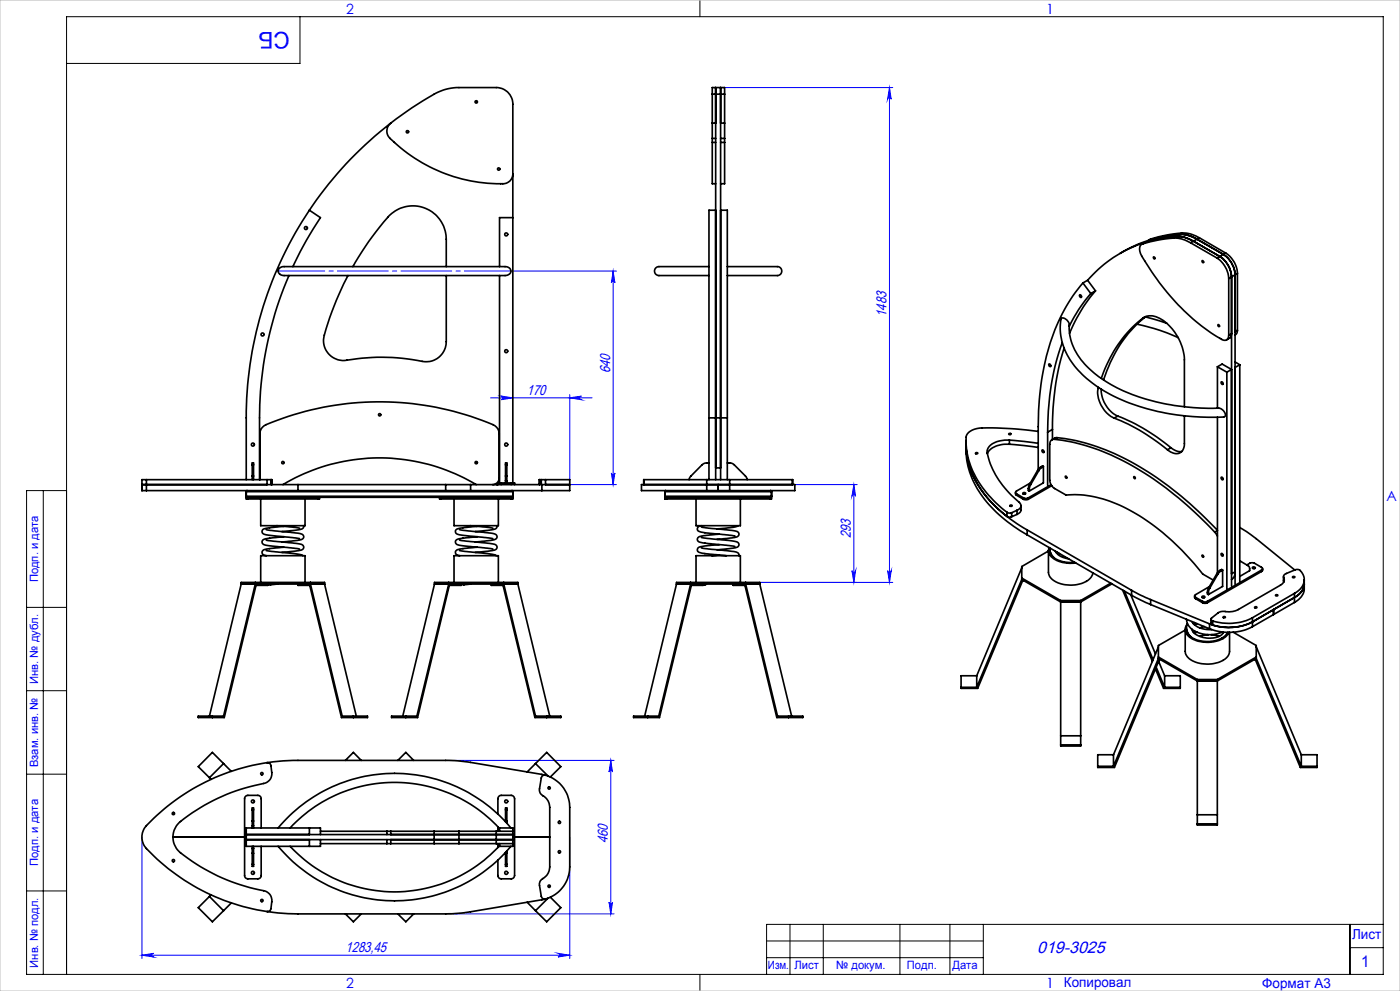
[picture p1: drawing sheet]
<svg xmlns="http://www.w3.org/2000/svg" width="420mm" height="297mm" viewBox="0 0 420 297" stroke-linecap="round" stroke-linejoin="round" font-family="sans-serif">
<defs><g id="words">
<text font-size="6.9" fill="#00f" x="86.9" y="9.4" transform="rotate(-180 86.9 9.4)">СБ</text>
<text font-size="5" fill="#00f" x="311.1" y="285.7">019-3025</text>
<text font-size="4.8" fill="#00f" x="408.3" y="289.7">1</text>
<g font-size="4.3" fill="#00f">
<text x="265.9" y="95" transform="rotate(-90 265.9 95)">1483</text>
<text x="183" y="111.8" transform="rotate(-90 183 111.8)">640</text>
<text x="158" y="118.3">170</text>
<text x="255.2" y="161.4" transform="rotate(-90 255.2 161.4)">293</text>
<text x="182.3" y="252.7" transform="rotate(-90 182.3 252.7)">460</text>
<text x="103.6" y="285.3">1283,45</text>
</g>
<g font-size="4.2" fill="#00f">
<text x="103.8" y="4.2">2</text>
<text x="313.8" y="4.2">1</text>
<text x="415.9" y="150.2">A</text>
<text x="103.8" y="296.2">2</text>
<text x="313.8" y="296.2">1</text>
</g>
<g font-size="4.1" fill="#00f">
<text x="405.6" y="281.5">Лист</text>
<text x="319.2" y="295.9">Копировал</text>
<text x="378.7" y="296">Формат А3</text>
</g>
<g font-size="3.4" fill="#00f">
<text x="11.4" y="174.5" transform="rotate(-90 11.4 174.5)">Подп. и дата</text>
<text x="11.4" y="205" transform="rotate(-90 11.4 205)">Инв. № дубл.</text>
<text x="11.4" y="229.9" transform="rotate(-90 11.4 229.9)">Взам. инв. №</text>
<text x="11.4" y="259.5" transform="rotate(-90 11.4 259.5)">Подп. и дата</text>
<text x="11.4" y="290" transform="rotate(-90 11.4 290)">Инв. № подл.</text>
<text x="230.4" y="290.4">Изм.</text>
<text x="238.3" y="290.4">Лист</text>
<text x="250.9" y="290.4">№ докум.</text>
<text x="272.1" y="290.4">Подп.</text>
<text x="285.7" y="290.5">Дата</text>
</g>
</g></defs>
<g fill="none" stroke="#00f" stroke-width=".3">
<path d="M217.4 26.2h50.4M266.8 26.2v148.4M266.8 26.2l.6 3.5a.55 .55 0 0 0-.6-.5 .55 .55 0 0 0-.5 .5zM153.5 81.2h31.4M183.9 81.2v64M183.9 81.2l.6 3.5a.53 .53 0 0 0-.6-.5 .53 .53 0 0 0-.5 .5zM147.1 119.2h30.5M150.4 118.7l3.4 .5-3.4 .6a.55 .55 0 0 0 .5-.5 .55 .55 0 0 0-.5-.6zM170.9 118.2v27M170.9 119.2l3.5-.5a.55 .55 0 0 0-.5 .6 .55 .55 0 0 0 .5 .5zM133.7 145.2h51.2M183.4 141.7a.53 .53 0 0 0 .5 .5 .53 .53 0 0 0 .6-.5l-.6 3.5z"/>
<path d="M238.4 145.2h18.7M256.2 145.2v29.4M256.2 145.2l.5 3.5a.55 .55 0 0 0-.6-.5 .55 .55 0 0 0-.5 .5zM228 174.6h39.8M255.6 171a.55 .55 0 0 0 .5 .6 .55 .55 0 0 0 .6-.6l-.5 3.6zM266.3 171a.55 .55 0 0 0 .5 .6 .55 .55 0 0 0 .6-.6l-.6 3.6zM133.7 227.9h50.5M183.2 227.9v46M183.2 227.9l.6 3.5a.53 .53 0 0 0-.6-.5 .53 .53 0 0 0-.5 .5zM42.6 250.9v36.4M170.9 250.9v36.4M133.7 273.9h50.5"/>
<path d="M182.7 270.4a.53 .53 0 0 0 .5 .5 .53 .53 0 0 0 .6-.5l-.6 3.5zM42.6 286.3l3.5-.6a.55 .55 0 0 0-.6 .6 .55 .55 0 0 0 .6 .5zM42.6 286.3h128.3M167.4 285.7l3.5 .6-3.5 .5a.55 .55 0 0 0 .5-.5 .55 .55 0 0 0-.5-.6z"/>
</g>
<path d="M83.2 81.2h70.3" fill="none" stroke="#00f" stroke-width=".3" stroke-dasharray="15.2 1.3 1.3 1.3" stroke-dashoffset="1"/>
<g fill="none" stroke="#000" stroke-width=".3">
<path d="M90 5v14h-70M210 0v5M13 147v145M20 147h-12v145h407v-287h-395v287M8 182h12M8 207h12M8 232h12M8 267h12M237 277v15M247 277v15M270 277v15M285 277v15"/>
<path d="M295 277v15M405 277v15M415 277h-185v15M210 292v5M230 282h65M230 287h65M405 284h10"/>
</g>
<path d="M0 0h420v297h-420z" fill="none" stroke="#c0c0c0" stroke-width=".3"/>
<g fill="#00f">
<path d="M150.4 118.7l3.4 .5-3.4 .6a.55 .55 0 0 0 .5-.5 .55 .55 0 0 0-.5-.6zM170.9 119.2l3.5-.5a.55 .55 0 0 0-.5 .6 .55 .55 0 0 0 .5 .5zM42.6 286.3l3.5-.6a.55 .55 0 0 0-.6 .6 .55 .55 0 0 0 .6 .5zM167.4 285.7l3.5 .6-3.5 .5a.55 .55 0 0 0 .5-.5 .55 .55 0 0 0-.5-.6z"/>
<path d="M182.7 270.4a.53 .53 0 0 0 .5 .5 .53 .53 0 0 0 .6-.5l-.6 3.5zM183.2 227.9l.6 3.5a.53 .53 0 0 0-.6-.5 .53 .53 0 0 0-.5 .5zM255.6 171a.55 .55 0 0 0 .5 .6 .55 .55 0 0 0 .6-.6l-.5 3.6zM256.2 145.2l.5 3.5a.55 .55 0 0 0-.6-.5 .55 .55 0 0 0-.5 .5zM266.3 171a.55 .55 0 0 0 .5 .6 .55 .55 0 0 0 .6-.6l-.6 3.6zM266.8 26.2l.6 3.5a.55 .55 0 0 0-.6-.5 .55 .55 0 0 0-.5 .5z"/>
<path d="M183.9 81.2l.6 3.5a.53 .53 0 0 0-.6-.5 .53 .53 0 0 0-.5 .5zM183.4 141.7a.53 .53 0 0 0 .5 .5 .53 .53 0 0 0 .6-.5l-.6 3.5z"/>
</g>
<g fill="none" stroke="#000" stroke-width=".5">
<path d="M117.2 36.9a75.3 75.3 0 0 1 15.9-10l3.8-.7h12a4.9 4.9 0 0 1 4.9 5.1v113.4M117.2 36.9a3 3 0 0 0-.2 4.6 46.6 46.6 0 0 0 34.9 13.4 3 3 0 0 0 1.9-2.8M117.2 36.9a110.6 110.6 0 0 0-24.4 26.1M213.7 36.9v4.6M213.7 28.2v8.7M213.7 28.2v-2h3.7v2M213.7 28.2h3.7M214.7 28.2v8.7h-1M214.7 26.2v2zM214.7 28.2v97M216.2 28.2v8.7h1.2M216.2 26.2v2"/>
<path d="M216.2 28.2v97M217.4 36.9v4.6M217.4 28.2v8.7M213.7 42.7v12.4h1M213.7 41.5h1M213.7 42.7h1M213.7 41.5v1.2M216.2 41.5h1.2M216.2 42.7h1.2M217.4 42.7v12.4h-1.2M217.4 41.5v1.2M92.8 63l3.3 2.2a104.6 104.6 0 0 0-8.2 14.7"/>
<path d="M92.8 63a111.2 111.2 0 0 0-18.9 62.2v18.6M105.9 79.9a79.5 79.5 0 0 1 11.7-16 10 10 0 0 1 10.6-1.2 10 10 0 0 1 5.7 9v8.2M153.8 65.2h-3.9v14.7M212.7 79.9h-12.5a5.6 5.6 0 0 0-3.5 .4 1.5 1.5 0 0 0 .1 1.9 1.5 1.5 0 0 0 1.7 .4h14.2M218.2 79.9h12.5a5.6 5.6 0 0 1 3.5 .4 1.5 1.5 0 0 1-.1 1.9 1.5 1.5 0 0 1-1.8 .4h-14.1M343.5 72.6l-.1 .1M343.5 72.6l-1 .6M345.3 71.6l-.8 .5M346.1 77h.2a.27 .27 0 0 1 .2 .3 .27 .27 0 0 1-.3 .3zM351.9 71.4a9 9 0 0 1 5.3 1.4M351.9 71.4a31.9 31.9 0 0 0-9.7 2l-.3 .8v1.1a15.4 15.4 0 0 0 3 5.2 63.8 63.8 0 0 0 22.1 21.4 1.25 1.25 0 0 0 1.6-1.4M352.8 70.9a9 9 0 0 1 5.2 1.4"/>
<path d="M352.8 70.9a42.3 42.3 0 0 0-9.3 1.7M352.8 70.9a38.2 38.2 0 0 0-26.5 13.1M352.8 70.9l-.9 .5M353.8 70.2a45.3 45.3 0 0 0-9.2 1.8l.7-.4M353.8 70.2a9.4 9.4 0 0 1 5.3 1.5M353.8 70.2a39.6 39.6 0 0 0-17.8 5.7M353.8 70.2l-1 .7M354.5 69.8a9 9 0 0 1 5.3 1.5M354.5 69.8a42.3 42.3 0 0 0-9.2 1.8M354.5 69.8l-.7 .4M357.2 72.8l7.9 4.5M358 72.3l-.8 .5"/>
<path d="M358 72.3l7.9 4.6M359.1 71.7l7.9 4.5M359.1 71.7l-1.1 .6M359.8 71.3l-.7 .4M359.8 71.3l7.9 4.5M360.6 78.1l.3 .1a.29 .29 0 0 1 .2 .3 .29 .29 0 0 1-.2 .2zM365.1 77.3a8 8 0 0 1 3.5 6.2M365.9 76.9a7.6 7.6 0 0 1 3.6 6.1M365.9 76.9l-.8 .4M367 76.2a7.8 7.8 0 0 1 3.5 6.2M367 76.2l-1.1 .7M367.7 75.8a7.6 7.6 0 0 1 3.5 6.1"/>
<path d="M367.7 75.8l-.7 .4M83.8 80.4l1.1-.5h64a5.4 5.4 0 0 1 4.1 .6 1.35 1.35 0 0 1 0 1.6 1.35 1.35 0 0 1-1.5 .5h-63.7a5.5 5.5 0 0 1-4-.6l-.4-.8zM86.7 82.6a107.9 107.9 0 0 0-8.8 42.6v18.6M104.4 82.6a80.9 80.9 0 0 0-7.4 19.2 6 6 0 0 0 7.1 6.1 64.3 64.3 0 0 1 23.5 .5 6 6 0 0 0 6.3-6v-19.8M149.9 82.6v62.1M318.5 95.4a2.39 2.39 0 0 1 2.2 3.1 18.6 18.6 0 0 0 8.2 13.9 55.1 55.1 0 0 0 30.3 9.8l5.8 .1a2.23 2.23 0 0 1 2.6 2.4 15.8 15.8 0 0 1-6.2 .3 61.7 61.7 0 0 1-32.5-9.3 22.8 22.8 0 0 1-10.7-15.6l-.1-.7a8.7 8.7 0 0 1 .4-4zM323.9 88.3l.4 .2 .1 .4a.27 .27 0 0 1-.2 .3 .27 .27 0 0 1-.3-.3zM324.9 84.8a57.4 57.4 0 0 0-12.6 30.5l-.7 7.7-.1 17.7M324.9 84.8l2.3 3.2M326.3 84l-1.4 .8M326.3 84l2.3 3.2M327.2 88a43.4 43.4 0 0 0-6.5 9.8"/>
<path d="M328.6 87.2a47.1 47.1 0 0 0-7.7 12.7M328.6 87.2l-1.4 .8M341.1 97.2l7 1.9 5.3 2.1M342.9 95.3a5.1 5.1 0 0 1 6 .7 15.7 15.7 0 0 1 6.4 11.8v14.1M342.9 95.3a37.9 37.9 0 0 0-12.5 18.1M343.6 94.9l-.7 .4M343.6 95l6.4 1.9M343.8 94.9a37.6 37.6 0 0 0-12.7 19M365.4 97.3h.3l.2 .4a.32 .32 0 0 1-.5 .1 .32 .32 0 0 1 0-.5zM368.6 83.5v17M369.5 83l-.9 .5M369.5 83v92.6"/>
<path d="M370.5 82.4v92.6M370.5 82.4l-1 .6M371.2 99a1.49 1.49 0 0 1-.7 1.4M371.2 81.9l-.7 .5M371.2 99l-.7 .4M371.2 81.9v17.1M314.7 109.1l.4 .2a.32 .32 0 0 1 .2 .4 .32 .32 0 0 1-.4 .2 .32 .32 0 0 1-.2-.4zM318.7 102.7a76.9 76.9 0 0 0-4.4 26.8M319.2 104.3a77.3 77.3 0 0 0-3.5 24.4M329.5 116.4a8.7 8.7 0 0 0 4.8 8.9M329.5 116.1v.3M329.7 116.2l-.2 .2"/>
<path d="M330.4 116.6a9.1 9.1 0 0 0 4.9 8.1M365.2 109.9v12.4M365.2 109.9l2.9 1.6M365.2 109.9l1.4-.8 2.9 1.6-1.4 .8M366.4 114.5l.3 .1a.3 .3 0 0 1 .3 .4 .3 .3 0 0 1-.5 .1zM368.1 111.5v65M368.6 100.5l.9-.5-.4 1.1-1.1 .7M370.5 108.5l1.4 .8M371.9 109.3l-1.4 .8M371.9 109.3v64.9M75.7 139.3v-.6h.4v.6M75.7 139.3h.4"/>
<path d="M75.7 139.3v3.4M76.1 139.3v3.4M151.7 139.3v-.6h.3v.6M151.7 139.3v3.4M151.7 139.3h.3M152 139.3v3.4M212.7 125.2v-62.2h2v62.2M212.7 138.7l-1.2 .1-.9 .5-3.4 3.5-.5 1M212.7 125.2h5.5M212.7 125.2v18.6M214.7 125.2v18.6M216.2 125.2v-62.2h2v62.2"/>
<path d="M216.2 125.2v18.6M218.2 138.7h.9l.9 .4 3.6 3.6 .6 1.1M218.2 125.2v18.6M289.8 132a25 25 0 0 0 .9 8.6 32.9 32.9 0 0 0 14.4 17.8l3.1 1.9M292.6 135.8l.5-.2 .2 .3-.5 .1zM302.7 130l.4-.1 .2 .2-.4 .2zM302.8 131.9l8.7 1M302.8 131.9a6.8 6.8 0 0 0-6.4 2.5l-.2 .5a24.7 24.7 0 0 0 9.8 15.8 1.32 1.32 0 0 1-.9 2.2M302.8 133.1l8.7 1M302.8 133.1a6.6 6.6 0 0 0-6.5 2.8l-.1 .1M302.8 131.9v1.2M311.5 129.3a90.8 90.8 0 0 0-18.4-.9 3.5 3.5 0 0 0-3.3 4.4 26.9 26.9 0 0 0 9.7 18.6l2.6 2.1"/>
<path d="M312.3 139.9l-1 1.1M312.3 139.9l.3 .2M312.7 134.8l.3 .2 .2 .4a.27 .27 0 0 1-.3 .3 .27 .27 0 0 1-.2-.3zM313 139.8v4.9l-4.2 2.5M313 139.8l-.4 .3M313 139.8l-.3-.1-.4 .2M314.3 129.5v15.9M315.7 128.7l-1.4 .8M315.7 128.7v3M316.2 131.7a1.3 1.3 0 0 0-1.3 1.5l.2 11.5 1.1 1.6 3.6 2.1a35.6 35.6 0 0 1 22 6.2 75.4 75.4 0 0 1 19 17.4l3.2 1.8M316.2 131.7a67 67 0 0 1 32.3 13.6l7.5 6 8.4 8.2M317.1 131.2a67 67 0 0 1 32.3 13.6l7.5 6 8.3 8.1"/>
<path d="M317.1 131.2l-1.5 .6M317.1 131.2l-.9 .5M334.3 125.3a56.9 56.9 0 0 1 15.9 9.5M335.3 124.7a56.9 56.9 0 0 1 16 9.5M335.3 124.7l-1 .6M351.3 134.2l.6 .5a3.4 3.4 0 0 0 2.6 .6M351.3 134.2l-1.1 .6M355.3 124.6v8.3a2.62 2.62 0 0 1-1.3 2.8 2.62 2.62 0 0 1-3.1-.4l-.7-.5M365.2 125v46.7M42.6 145.2h1.3zM43.9 143.8h36.2M43.9 143.8h-1.3v3.2h1.3"/>
<path d="M43.9 147h45.5M43.9 145.2h45.5M43.9 143.8v3.2M73.9 148.7l.3 .3M73.9 147.4v1.3M73.9 148.7h79.9M73.9 147.4h79.9M73.9 147.2l.3-.2-.3 .4zM74.4 149h-.5v.5h.5M74.4 149h21M74.4 149v.5M74.4 149.5h21"/>
<path d="M75.7 142.7v1.1M75.7 142.7h.4M76.1 142.7v1.1M78 143.8v-13.7a3 3 0 0 1 1.8-2.8 87.5 87.5 0 0 1 68.7 .3 2.91 2.91 0 0 1 1.3 2.5v13.1a1.98 1.98 0 0 1-2 2M78.2 149.5v8h13.3v-8M79.9 158.7l10.1 1.2a.99 .99 0 0 1 1.1 1.1 .99 .99 0 0 1-1.2 .9l-5.3 .5M80.1 143.8h1.2M80.1 143.8v1.4h-36.2M81.3 143.8h.2v1.4M81.3 143.8v1.4M83 157.5l6.9 .8M84.9 145.2a56.5 56.5 0 0 1 58 0"/>
<path d="M85.2 157.8l-5.2 .5a1.07 1.07 0 0 0-1.1 .3 1.07 1.07 0 0 0-.1 1.2 22.9 22.9 0 0 0 7 1.1l4.1 .5M89.4 147h44.3M89.4 145.2v1.8M89.4 145.2h44.3M91.1 157.5a1.2 1.2 0 0 1-1.5 1.3l-5 .5M95.4 149h.4M95.4 149v.5M95.8 149h36.6M95.8 149v.5h-.4M131.9 149v.5h.5M132.4 149h21M132.4 149.5h21"/>
<path d="M132.4 149v.5M133.7 147h7.5M133.7 145.2h7.5M133.7 145.2v1.8M136.2 149.5v8h13.3v-8M137.9 158.7l5.3 .7a15.9 15.9 0 0 1 5.7 1l.1 .1a1.11 1.11 0 0 1-1.4 1.4l-5 .5M141 157.5l6.8 .8M141.2 147h21.4M141.2 145.2h21.4M141.2 145.2v1.8M143.2 157.8l-5.5 .6a.96 .96 0 0 0-1.1 .9 .96 .96 0 0 0 1.2 1l10 1.1M149.1 157.5a1.2 1.2 0 0 1-1.5 1.3l-5 .5"/>
<path d="M150.4 144.7h-1v.5h-.5M150.4 144.7v.5M150.4 144.7h3M151.7 142.7v1.4M151.7 144.1h.3M151.7 142.7h.3M151.7 144.1v.6M152 142.7v1.4M152 144.1v.6M153.4 149h.4v.5h-.4M153.4 144.7h1v.5M153.4 144.7v.5"/>
<path d="M153.4 149v.5M153.6 147l.2 .4zM153.8 148.7l-.2 .3M153.8 147.4v1.3M161.8 143.8h.1M161.8 143.8v1.4M161.9 143.8h.5M162.4 143.8h1.3M162.4 143.8v1.4M162.6 145.2v1.8M163.7 143.8h7.2v3.2h-8.3M163.7 143.8v1.4h7.2h-8.3"/>
<path d="M193.1 143.8v1.4h18.9M193.1 143.8h.1M193.1 143.8h18.9M199.5 148.7l.2 .3zM199.5 148.7h32M199.5 147.4h32M199.5 147.4v1.3M199.6 147.1l.1-.1-.2 .4zM200 149h-.5v.5h.5M200 149h30.9M200 149.5h30.9M200 149v.5"/>
<path d="M208.8 149.5v8h13.3v-8M210.4 158l5.5 .6a13.1 13.1 0 0 1 5.6 1l.1 .2a1.13 1.13 0 0 1-1.3 1.3l-5.2 .5M210.5 157.5a1 1 0 0 0-1.3 1 1 1 0 0 0 1.2 1l10.1 1.1M212 145.2h6.9M212 143.8h6.9M212 145.2h3.4M212 147h3.4M212 145.2h-19.6v1.8h19.6M212 143.8v3.2M214.7 140.2h1.5M215.4 147h3.5M215.4 145.2h3.5"/>
<path d="M215.4 145.2v1.8M218.9 143.8h18.8M218.9 145.2h19.5v1.8h-19.5M218.9 143.8v3.2M221.4 157.5a21.9 21.9 0 0 1-6.3 1M230.9 149h.6v.5h-.6M230.9 149v.5M231.1 147l.4 .4zM231.5 148.7l-.4 .3M231.5 147.4v1.3M237.7 143.8v1.4h-18.8M237.7 143.8h.1"/>
<path d="M302.1 153.5l.7 .3 .7-.1M302.1 154.8l.7 .2 .7-.1M302.1 154.8a29.2 29.2 0 0 1-12.2-19.1l-.1-2.4a26.9 26.9 0 0 0 10.7 20.2l4.6 3.4 3.1 1.9M302.1 153.5v1.3M303.5 153.7v1.2M304.7 147.6v.5l.2 .3M304.9 148l2.2 1.2M304.9 148v.4M304.9 148.4l2.2 1.2M305.1 152.9l-1.6 .8M305.1 152.9v1.3M305.1 154.2l-1.6 .7"/>
<path d="M306.3 151.5v1.3a1.6 1.6 0 0 1-1.2 1.4M306.9 147.7l.3-.1a.3 .3 0 0 1 .4 0 .3 .3 0 0 1 0 .5h-.6zM307 148.1h.6M307.1 149.2l.7 .2 .7-.2M307.1 149.6h1.4M307.1 149.2v.4M308.2 158.8l31.3 18.1M308.2 158.8v1.5M308.5 149.2v.4M308.5 146.4v.6l.3 .2M308.5 146.4l.3 .2M308.8 146.6v.6"/>
<path d="M308.9 145.1l-.4 1.3M308.9 145.1l.3 .1M309.1 144.8l-4.2 2.4a.43 .43 0 0 0-.2 .4 .43 .43 0 0 0 .2 .4M309.2 145.2l-.4 1.4M311.3 141l.3 .1M311.3 141l-2.4 4.1M311.6 141.1l-2.4 4.1M312.6 140.1l-1 1M315.3 145.3l-6.8 3.9M315.5 145.6l-7 4M319.6 142.7l.4 .1v.5l-.3-.2zM340.1 142.9h.3a.29 .29 0 0 1 .2 .3 .29 .29 0 0 1-.2 .3z"/>
<path d="M364.4 159.5l.8 1.1M365.2 159l-.8 .5M366.4 143l.5 .2a.3 .3 0 0 1 .1 .4 .3 .3 0 0 1-.4 .2zM371.9 158.1l4.9 3.3 11.6 9.4M72.4 175h25M72.4 175l-9.6 39.6M72.4 175v-.4h25v.4M76.6 174.6l-9.5 40h-7.6v.4h7.8l9.5-39.6h3.5v-.4M78.2 174.6v-8.1h13.3v8.1M79.9 165l5.3 .6a17.8 17.8 0 0 1 5.7 .9M79.9 161.9l5.3 .6a15.5 15.5 0 0 1 5.7 1h.1a1.11 1.11 0 0 1-.2 1.2 1.11 1.11 0 0 1-1.2 .3l-5 .6M80.6 175a.43 .43 0 0 0 .4 .3 .43 .43 0 0 0 .4-.3"/>
<path d="M83.4 175l-2.3 .3M85.2 164l-1.2 .1a11.4 11.4 0 0 0-5.2 1l-.2 .4 .1 .5 1.2 .5M85.2 160.9l-1.2 .1a11.4 11.4 0 0 0-5.2 .9l-.2 .5 .1 .4a1.85 1.85 0 0 0 2 .7l9.2 1M93.1 174.6l9.6 40h7.5v.4h-7.8l-9.5-39.6h-3.5v-.4M97.4 175l9.5 39.6M130.4 175h25M130.4 175l-9.6 39.6M130.4 175v-.4h25v.4M134.6 174.6l-9.5 40h-7.6v.4h7.8l9.5-39.6h3.6v-.4M136.2 174.6v-8.1h13.3v8.1M137.9 165l5.3 .6a17.8 17.8 0 0 1 5.7 .9M137.9 161.9l5.3 .6a15.9 15.9 0 0 1 5.7 1h.1a1.11 1.11 0 0 1-.2 1.2 1.11 1.11 0 0 1-1.2 .3l-5 .6"/>
<path d="M138.6 175a.43 .43 0 0 0 .4 .3 .43 .43 0 0 0 .4-.3M141.4 175l-2.3 .3M143.2 164l-1.2 .1a11.4 11.4 0 0 0-5.2 1l-.2 .2 .2 .8 1.1 .4M143.2 160.9l-1.2 .1a11.4 11.4 0 0 0-5.2 .9l-.2 .3 .2 .7a2.17 2.17 0 0 0 1.9 .6l9.1 1M151.1 174.6l9.6 40h7.5v.4h-7.7l-9.6-39.6h-3.5v-.4M155.4 175l9.5 39.6M203 175h24.9M203 175v-.4h24.9v.4M203 175l-9.6 39.6M207.2 174.6l-9.6 40h-7.5v.4h7.7l9.6-39.6h3.5v-.4M208.8 174.6v-8.1h13.3v8.1M210.4 164.2l10 1.1 1.1 .5 .2 .7"/>
<path d="M210.4 161.1l5.3 .6a17.8 17.8 0 0 1 5.8 1 1.04 1.04 0 0 1-.1 1.2 1.04 1.04 0 0 1-1.1 .3l-5.2 .6M210.9 175.2l.6 .1M211.1 175a.43 .43 0 0 0 .4 .3 .43 .43 0 0 0 .4-.3M215.8 163.2h-.1a16.6 16.6 0 0 0-6.3 1l-.2 .5 .1 .5a14.9 14.9 0 0 0 6.2 1.1l2.4 .2M215.8 166.3l-2.3 .2M215.8 160.1h-.1a21.7 21.7 0 0 0-6.1 .9 .92 .92 0 0 0-.3 1.1 .92 .92 0 0 0 1.1 .5l10.1 1.2M223.7 174.6l9.6 40h7.5v.4h-7.8l-9.5-39.6h-3.5v-.4M227.9 175l9.6 39.6M306.5 173.7l11.7 6.7h6l9.4-5.4M306.5 173.7l-13.5 32.3M306.5 170.2l-13.5 32.3M306.5 173.2l11.7 6.8"/>
<path d="M307.1 174h-.3l-13.5 32.3h-5v-3.8h4.7M308.2 160.3l31.3 18.1M314.5 165v6.5a4.3 4.3 0 0 0 3.8 3.5 9.3 9.3 0 0 0 9-1.9l.5-1.4M314.5 165.1l-8 4.7v3.9M314.7 164.1a2.98 2.98 0 0 0 2 3.7l2 .8 2.4 .2 1.6-.1M315 164.2a3.7 3.7 0 0 0 1.2 2.9M315 164.8a4 4 0 0 0 3.6 3.5l2.3 .3 1.5-.1M315.2 165.8v.1M316.6 165.2a4.8 4.8 0 0 0 4 2.3M317.2 165.5l-.2 .3M317.8 165.9l-.4 .2M318.2 180v43.6h6v-43.6"/>
<path d="M318.2 180h6M319.5 166.9l-.6 .1M333.2 174.8l-9 5.2M336.8 176.8l8.9 21.4M337.3 177.2l8.6 20.5M339.2 178.3l7.4 17.7M339.5 176.9l5.7 2.8M339.5 178.4l5.7 2.8M339.5 176.9v1.5M345.2 179.7l17.7 7.3M345.2 179.7v1.5M358.4 178.6v.5l.3 .3"/>
<path d="M358.7 179l2.1 1.2M358.7 179v.4M358.7 179.4l2.1 1.3M360.6 166.4l.4 .1v.5l-.2-.1zM360.6 178.8l.4-.2a.32 .32 0 0 1 .5 .4 .31 .31 0 0 1-.5 .2l-.4-.2zM360.7 179.1h.6M362.2 177.5l.3 .1M362.2 177.5v.5l.3 .2M362.5 177.6v.6M362.7 176.1l-.5 1.4M362.7 176.1l.2 .1M362.8 175.8l-4.1 2.4a.43 .43 0 0 0-.3 .4 .43 .43 0 0 0 .3 .4"/>
<path d="M362.9 176.2l-.4 1.4M365 172l.3 .2M365 172l-2.3 4.1M365.3 172.2l-2.4 4M366 171l-1 1M366 171l.3 .1M366.3 171.1l-1 1.1M366.4 165.9h.3l.2 .3a.27 .27 0 0 1-.1 .5 .27 .27 0 0 1-.4-.3zM366.8 170.8v5l-4.3 2.4M366.8 170.8l-.5 .3M366.8 170.8l-.3-.1-.5 .3M369.5 172l1-.6a2.39 2.39 0 0 1-1 2.3"/>
<path d="M371.9 168.1l.2 .1M372.1 168.2l2.6 1.5 .2 1.3-3 1.8M374.1 169.3l1-.6h.7l2.7 1.3a.42 .42 0 0 1 .3 .4 .42 .42 0 0 1-.3 .4M375.7 170l.5-.1a.33 .33 0 0 1 .4 .2 .33 .33 0 0 1-.2 .4 .33 .33 0 0 1-.4-.1l-.3-.2zM375.8 170.4h.6M378.5 170.8l-16.3 9.4M378.5 170.8v.5M378.5 171.3l-16.3 9.4M378.8 170.5l-.1 .6-.2 .2M382.7 178.4l.3-.2 .3 .3-.4 .1zM385.1 172.8v1.5v-1.2M385.1 173.1a.96 .96 0 0 1 .8-1.2l2.9-1.2a1.84 1.84 0 0 1 2.1 1.6 4.3 4.3 0 0 1-2.6 5.5"/>
<path d="M385.1 173.1a1.7 1.7 0 0 1-1 2.3l-12.9 7.4-2.1 .5h-2.9l-.7 .3-2 1.6a.49 .49 0 0 0-.1 .6 .49 .49 0 0 0 .4 .3M388.3 177.8l-12.6 7.3M388.3 177.8v2.7M388.3 179.1l-12.6 7.3M391.3 175a4.8 4.8 0 0 1-3 4.1 4.9 4.9 0 0 0 3-4.1zM391.3 173.8v2.7a5 5 0 0 1-3 4M345.2 181.2l17.7 7.3M346.9 200l2.5 6M347.5 197.3l11.7 6.8h6l11.7-6.8M347.5 197.3l-13.5 32.4M347.5 193.8l-13.5 32.4M347.5 196.9l11.7 6.8"/>
<path d="M347.6 198.2l1.8 4.3M348.1 197.7h-.3l-13.5 32.3h-5v-3.8h4.7M355.6 188.7v6.5a4.3 4.3 0 0 0 3.7 3.4 9.3 9.3 0 0 0 9-1.9l.6-1.3v-5.9M355.6 188.8l-8.1 4.7v3.8M356 185.6a5.1 5.1 0 0 0 4.4 4.3 9.2 9.2 0 0 0 6.2-.5M356 188.5a4 4 0 0 0 3.6 3.4 8.1 8.1 0 0 0 8.5-2.1l.2-.3M356.2 187.1a2.7 2.7 0 0 0 1.1 4.2 9.7 9.7 0 0 0 10.8-.8l.6-1M356.2 186.9l-.1 .3a3.3 3.3 0 0 0 1.1 3.6M356.2 189.4v.2M357.5 188.5a4.3 4.3 0 0 0 4 2.6 5.4 5.4 0 0 0 5.2-1.1l.3-.6M357.6 186.3a6.1 6.1 0 0 0 5.9 2.4M358.3 186.6l-.3 .3"/>
<path d="M358.4 189.1l-.4 .3M359.1 186.9l-.7 .4M359.1 189.4l-.7 .4M360.8 180.2l.5 .2 .9-.2M360.8 180.7l.7 .1 .7-.1M360.8 180.2v.5M361.3 187.8l-1.4 .4M362.2 180.2v.5M362.5 190.2l-2.6 .5M362.9 187v1.5M363.3 185.6v1.2l.5 .5M363.3 190.2l2.4 .5"/>
<path d="M363.8 186.1v1.2M366.5 189.4l.4 .2M367 184.9l.4-.1 .2 .2-.5 .2zM370 189.5l6.9 4v3.8M375.7 185.1a16 16 0 0 1-11.9 1M375.7 186.4a16 16 0 0 1-11.9 .9M375.7 186.4a16 16 0 0 1-12.8 .6M375.7 187.8a15.8 15.8 0 0 1-12.8 .7M375.7 185.1v2.7M376.3 197.7h.3l13.5 32.3h5v-3.8h-4.7M376.9 197.3l13.5 32.4M376.9 193.8l13.5 32.4"/>
<path d="M376.9 196.9l-11.7 6.8M382.1 182.7v1.5M382.1 184.2l-6.4 3.6M388.3 180.5l-6.2 3.7M63.7 214.6v.4M106 214.6v.4M121.7 214.6v.4M164 214.6v.4M194.3 214.6v.4M236.6 214.6v.4M288.3 206h4.7M293 202.5v3.5"/>
<path d="M346.6 200.5l2.5 5.8h5v-3.8h-4.7M349.4 206h4.7M349.4 202.5v3.5M359.2 203.7v43.6h6v-43.6M359.2 203.7h6M62.8 233.1l.5 .5M67.1 228.8l-4.3 4.3M69.4 231.2l-5.7-5.7-4.2 4.3 3.3 3.3M80.1 228.6a1.1 1.1 0 0 1 1.2 .8l.2 2.1a2.92 2.92 0 0 1-2.4 3.3 54.5 54.5 0 0 0-25.9 12.4 6 6 0 0 0 1 8.4 59.7 59.7 0 0 0 25.8 11.7 2.93 2.93 0 0 1 1.5 3l-.2 2a1.03 1.03 0 0 1-1.2 .9M80.1 228.6a61.5 61.5 0 0 0-36.9 19.9 5 5 0 0 0 .7 5.8 62.6 62.6 0 0 0 36.2 18.9M80.1 228.6l7.8-.7 48.6 .1 4.7 .5 22.5 3.8M103.6 227.9l2.4-2.4 2.4 2.4"/>
<path d="M119.3 227.9l2.4-2.4 2.4 2.4M158.2 231.3l5.8-5.8 4.2 4.3-3.1 3.1M160.7 228.8l3.7 3.8M163.7 232.3a.99 .99 0 0 0-1.3 .8l-.5 3.3a2.3 2.3 0 0 0 1.6 2.5 3.9 3.9 0 0 1 1.4 3.1v17.8a4.4 4.4 0 0 1-2.5 3.8l-.6 1.2 .6 3.8a1 1 0 0 0 1.3 .8M163.7 232.3a10 10 0 0 1 7.2 9.7v17.8a10 10 0 0 1-7.2 9.6M318.2 220.5h6M318.2 223.2h6M329.3 229.7h4.7M334 226.2v3.5M390.4 229.7h4.7M390.4 226.2v3.5M51.9 250.9h21.5"/>
<path d="M75.7 246.1v1.4M75.7 242.7v-.6h.4v.6M75.7 254.3v1.4M75.7 259v.6h.4v-.6M75.7 242.7v3.4M75.7 247.5v.6M75.7 253.6v.7M75.7 255.7v3.3M75.7 255.7h.4M75.7 259h.4M75.7 246.1h.4M75.7 247.5h.4"/>
<path d="M75.7 242.7h.4M75.7 254.3h.4M76.1 246.1v1.4M76.1 254.3v1.4M76.1 242.7v3.4M76.1 247.5v.6M76.1 253.6v.7M76.1 255.7v3.3M78.4 248.1v-8.7a1.02 1.02 0 0 0-1-1h-3a1.02 1.02 0 0 0-1 1v23a.96 .96 0 0 0 1 1h3a.96 .96 0 0 0 1-1v-8.8M83.4 253.6a45.5 45.5 0 0 0 69.9 0M83.4 248.1a45.4 45.4 0 0 1 69.9 0M87 253.6a43 43 0 0 0 62.9 0"/>
<path d="M87 248.1a43 43 0 0 1 62.9 0M92.8 248.1v2h-18.9h56.3M92.8 248.1h-18.9v5.5h18.9M92.8 248.1h3.3v2M96.1 249.1h20M96.1 252.8h20M96.1 251.6v2h-3.3M116.1 249.1h1.1M116.1 252.8h1.1M116.1 249.1v1M116.1 251.6v1.2M117.2 249.1h13"/>
<path d="M117.2 249.1v1h13M117.2 252.8h13M130.2 249.1h7.5M130.2 250.1h18.7M130.2 251.6h23.6M130.2 252.8h7.5M130.2 251.6h-13v1.2M130.2 251.6h-56.3h18.9v2M130.2 249.1v3.7M137.7 249.1v3.7M137.7 249.1h11.2M137.7 252.8h11.2"/>
<path d="M148.9 249.1h4.9M148.9 250.1h4.9zM148.9 252.8h4.9M148.9 249.1v3.7M149.4 244v-4.6a1.02 1.02 0 0 1 1-1h3a1.09 1.09 0 0 1 1 1v23a1.02 1.02 0 0 1-1 1h-3a.96 .96 0 0 1-1-1v-4.6M149.4 247.8v1.3M149.4 252.8v1.2M149.9 248.1h3.9v5.5h-3.9M149.9 248.1v1M149.9 252.8v.8M151.7 255.5v.2M151.7 259v.6h.3v-.6"/>
<path d="M151.7 246.1v.2M151.7 242.7v-.6h.3v.6M151.7 242.7v3.4M151.7 255.7v3.3M151.7 255.7h.3M151.7 259h.3M151.7 246.1h.3M151.7 242.7h.3M152 255v.7M152 246.1v.6M152 242.7v3.4M152 255.7v3.3"/>
<path d="M154.4 250.9h10.5M359.2 244.2h6M359.2 246.9h6M62.8 268.7l4.3 4.2M63.3 268.2l-3.8 3.8 4.2 4.3 3.4-3.4M69.4 270.6l-2.3 2.3M103.6 273.9l2.4 2.4 2.4-2.4M119.3 273.9l2.4 2.4 2.4-2.4M158.2 270.4l2.5 2.5M163.7 269.4l-22.5 3.9-5.6 .6h-46.2l-6-.3-3.3-.4M164.4 269.2l-3.7 3.7M165.1 268.9l3.1 3.1-4.2 4.3-3.3-3.4"/>
<circle cx="122.2" cy="39.5" r=".36"/>
<circle cx="142.9" cy="30.5" r=".35"/>
<circle cx="149.6" cy="50.7" r=".35"/>
<circle cx="91.8" cy="68.3" r=".45"/>
<circle cx="151.9" cy="70.3" r=".46"/>
<circle cx="78.8" cy="100.2" r=".45"/>
<circle cx="151.9" cy="105.3" r=".46"/>
<circle cx="75.8" cy="133.2" r=".46"/>
<circle cx="84.8" cy="138.6" r=".35"/>
<circle cx="113.9" cy="124.3" r=".34"/>
<circle cx="142.9" cy="138.7" r=".36"/>
<circle cx="151.9" cy="133.2" r=".47"/>
<circle cx="303.3" cy="151.6" r=".29"/>
<circle cx="388.1" cy="172.9" r=".29"/>
<circle cx="376.8" cy="182.1" r=".29"/>
<circle cx="78.6" cy="231.9" r=".35"/>
<circle cx="164.7" cy="236.2" r=".34"/>
<circle cx="52" cy="243.8" r=".35"/>
<circle cx="52" cy="257.9" r=".36"/>
<circle cx="75.9" cy="240.2" r=".45"/>
<circle cx="151.9" cy="240.2" r=".46"/>
<circle cx="167.8" cy="255.3" r=".35"/>
<circle cx="167.8" cy="246.4" r=".35"/>
<circle cx="75.8" cy="261.6" r=".46"/>
<circle cx="78.6" cy="269.9" r=".34"/>
<circle cx="151.9" cy="261.6" r=".47"/>
<circle cx="164.7" cy="265.6" r=".35"/>
</g>
<use href="#words"/>
</svg>
